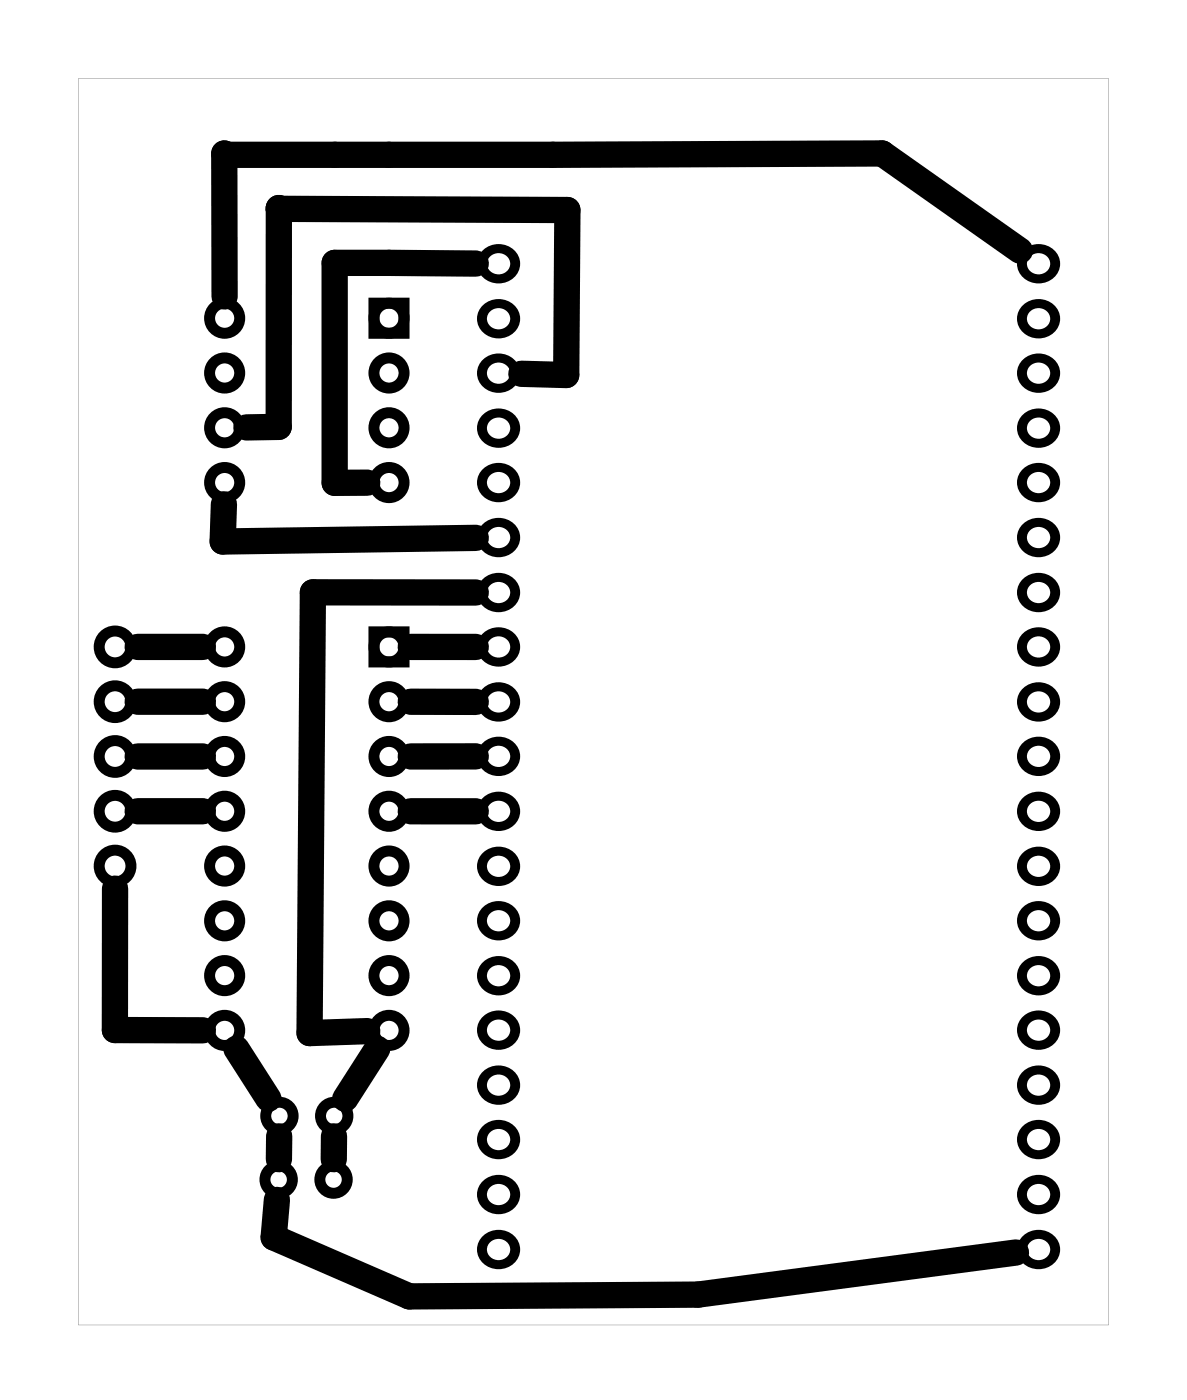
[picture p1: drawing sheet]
<svg xmlns="http://www.w3.org/2000/svg" width="55mm" height="65mm" viewBox="0 0 55 65" stroke-linecap="round" stroke-linejoin="round" font-family="sans-serif">
<path d="M3.6 3.6v57.8h47.8v-57.8zM3.6 3.6h47.8v57.8h-47.8z" fill="#000"/>
<g fill="none" stroke="#000" stroke-width=".51">
<path d="M17.3 14.1h1.4v1.4h-1.4zM17.3 29.3h1.4v1.4h-1.4z"/>
<circle cx="10.4" cy="14.8" r=".7"/>
<circle cx="10.4" cy="19.8" r=".7"/>
<circle cx="10.4" cy="17.3" r=".7"/>
<circle cx="18" cy="14.8" r=".7"/>
<circle cx="18" cy="17.3" r=".7"/>
<circle cx="18" cy="19.8" r=".7"/>
<circle cx="5.3" cy="35.1" r=".74"/>
<circle cx="5.3" cy="37.6" r=".74"/>
<circle cx="5.3" cy="30" r=".74"/>
<circle cx="5.3" cy="32.5" r=".74"/>
<circle cx="10.4" cy="30" r=".7"/>
<circle cx="10.4" cy="35.1" r=".7"/>
<circle cx="10.4" cy="32.5" r=".7"/>
<circle cx="10.4" cy="22.4" r=".7"/>
<circle cx="10.4" cy="37.6" r=".7"/>
<circle cx="18" cy="30" r=".7"/>
<circle cx="18" cy="22.4" r=".7"/>
<circle cx="18" cy="35.1" r=".7"/>
<circle cx="18" cy="32.5" r=".7"/>
<circle cx="18" cy="37.6" r=".7"/>
<circle cx="5.3" cy="40.2" r=".74"/>
<circle cx="10.4" cy="40.2" r=".7"/>
<circle cx="10.4" cy="42.7" r=".7"/>
<circle cx="10.4" cy="47.8" r=".7"/>
<circle cx="10.4" cy="45.2" r=".7"/>
<circle cx="12.9" cy="54.7" r=".64"/>
<circle cx="13" cy="51.7" r=".64"/>
<circle cx="15.5" cy="54.7" r=".64"/>
<circle cx="15.5" cy="51.7" r=".64"/>
<circle cx="18" cy="42.7" r=".7"/>
<circle cx="18" cy="47.8" r=".7"/>
<circle cx="18" cy="45.2" r=".7"/>
<circle cx="18" cy="40.2" r=".7"/>
</g>
<g fill="none" stroke="#000" stroke-width=".44">
<circle cx="23.1" cy="19.8" r=".73"/>
<circle cx="23.1" cy="12.2" r=".73"/>
<circle cx="23.1" cy="14.7" r=".73"/>
<circle cx="23.1" cy="17.3" r=".73"/>
<circle cx="48.2" cy="19.8" r=".73"/>
<circle cx="48.2" cy="12.2" r=".73"/>
<circle cx="48.2" cy="14.7" r=".73"/>
<circle cx="48.2" cy="17.3" r=".73"/>
<circle cx="23.1" cy="35" r=".73"/>
<circle cx="23.1" cy="32.5" r=".73"/>
<circle cx="23.1" cy="37.6" r=".73"/>
<circle cx="23.1" cy="24.9" r=".73"/>
<circle cx="23.1" cy="30" r=".73"/>
<circle cx="23.1" cy="22.3" r=".73"/>
<circle cx="23.1" cy="27.4" r=".73"/>
<circle cx="48.2" cy="32.5" r=".73"/>
<circle cx="48.2" cy="35" r=".73"/>
<circle cx="48.2" cy="37.6" r=".73"/>
<circle cx="48.2" cy="22.3" r=".73"/>
<circle cx="48.2" cy="30" r=".73"/>
<circle cx="48.2" cy="24.9" r=".73"/>
<circle cx="48.2" cy="27.4" r=".73"/>
<circle cx="23.1" cy="52.8" r=".73"/>
<circle cx="23.1" cy="45.2" r=".73"/>
<circle cx="23.1" cy="47.7" r=".73"/>
<circle cx="23.1" cy="50.3" r=".73"/>
<circle cx="23.1" cy="42.7" r=".73"/>
<circle cx="23.1" cy="40.1" r=".73"/>
<circle cx="23.1" cy="57.9" r=".73"/>
<circle cx="23.1" cy="55.4" r=".73"/>
<circle cx="48.2" cy="40.1" r=".73"/>
<circle cx="48.2" cy="42.7" r=".73"/>
<circle cx="48.2" cy="45.2" r=".73"/>
<circle cx="48.2" cy="52.8" r=".73"/>
<circle cx="48.2" cy="50.3" r=".73"/>
<circle cx="48.2" cy="47.7" r=".73"/>
<circle cx="48.2" cy="55.4" r=".73"/>
<circle cx="48.2" cy="57.9" r=".73"/>
</g>
<g fill="none" stroke="#000" stroke-width="1.2">
<path d="M22.1 12.2h-6.6v10.2h1.5M24.2 17.3l2.1 .1v-7.7l-13.4-.1v10.2h-1.5M47.3 11.6l-6.4-4.5-15.3 .1h-15.2v-.1v6.6M6.4 35.1h3M6.4 30h3M6.4 37.6h3M6.4 32.5h3M10.4 23.4l-.1 1.7 11.8-.2M19 32.5h3.1M19 30h3.1M19 37.6h3.1M22.1 27.5h-7.6l-.1 20.4 2.6-.1"/>
<path d="M22.1 35.1h-3.1M5.3 41.2v6.6h4.1M11 48.6l1.4 2.3M12.8 55.6l-.1 1.8 6.3 2.7 13.4-.1 14.7-1.9M12.9 52.7v1M15.5 52.7v1M17.5 48.6l-1.5 2.3"/>
</g>
</svg>
